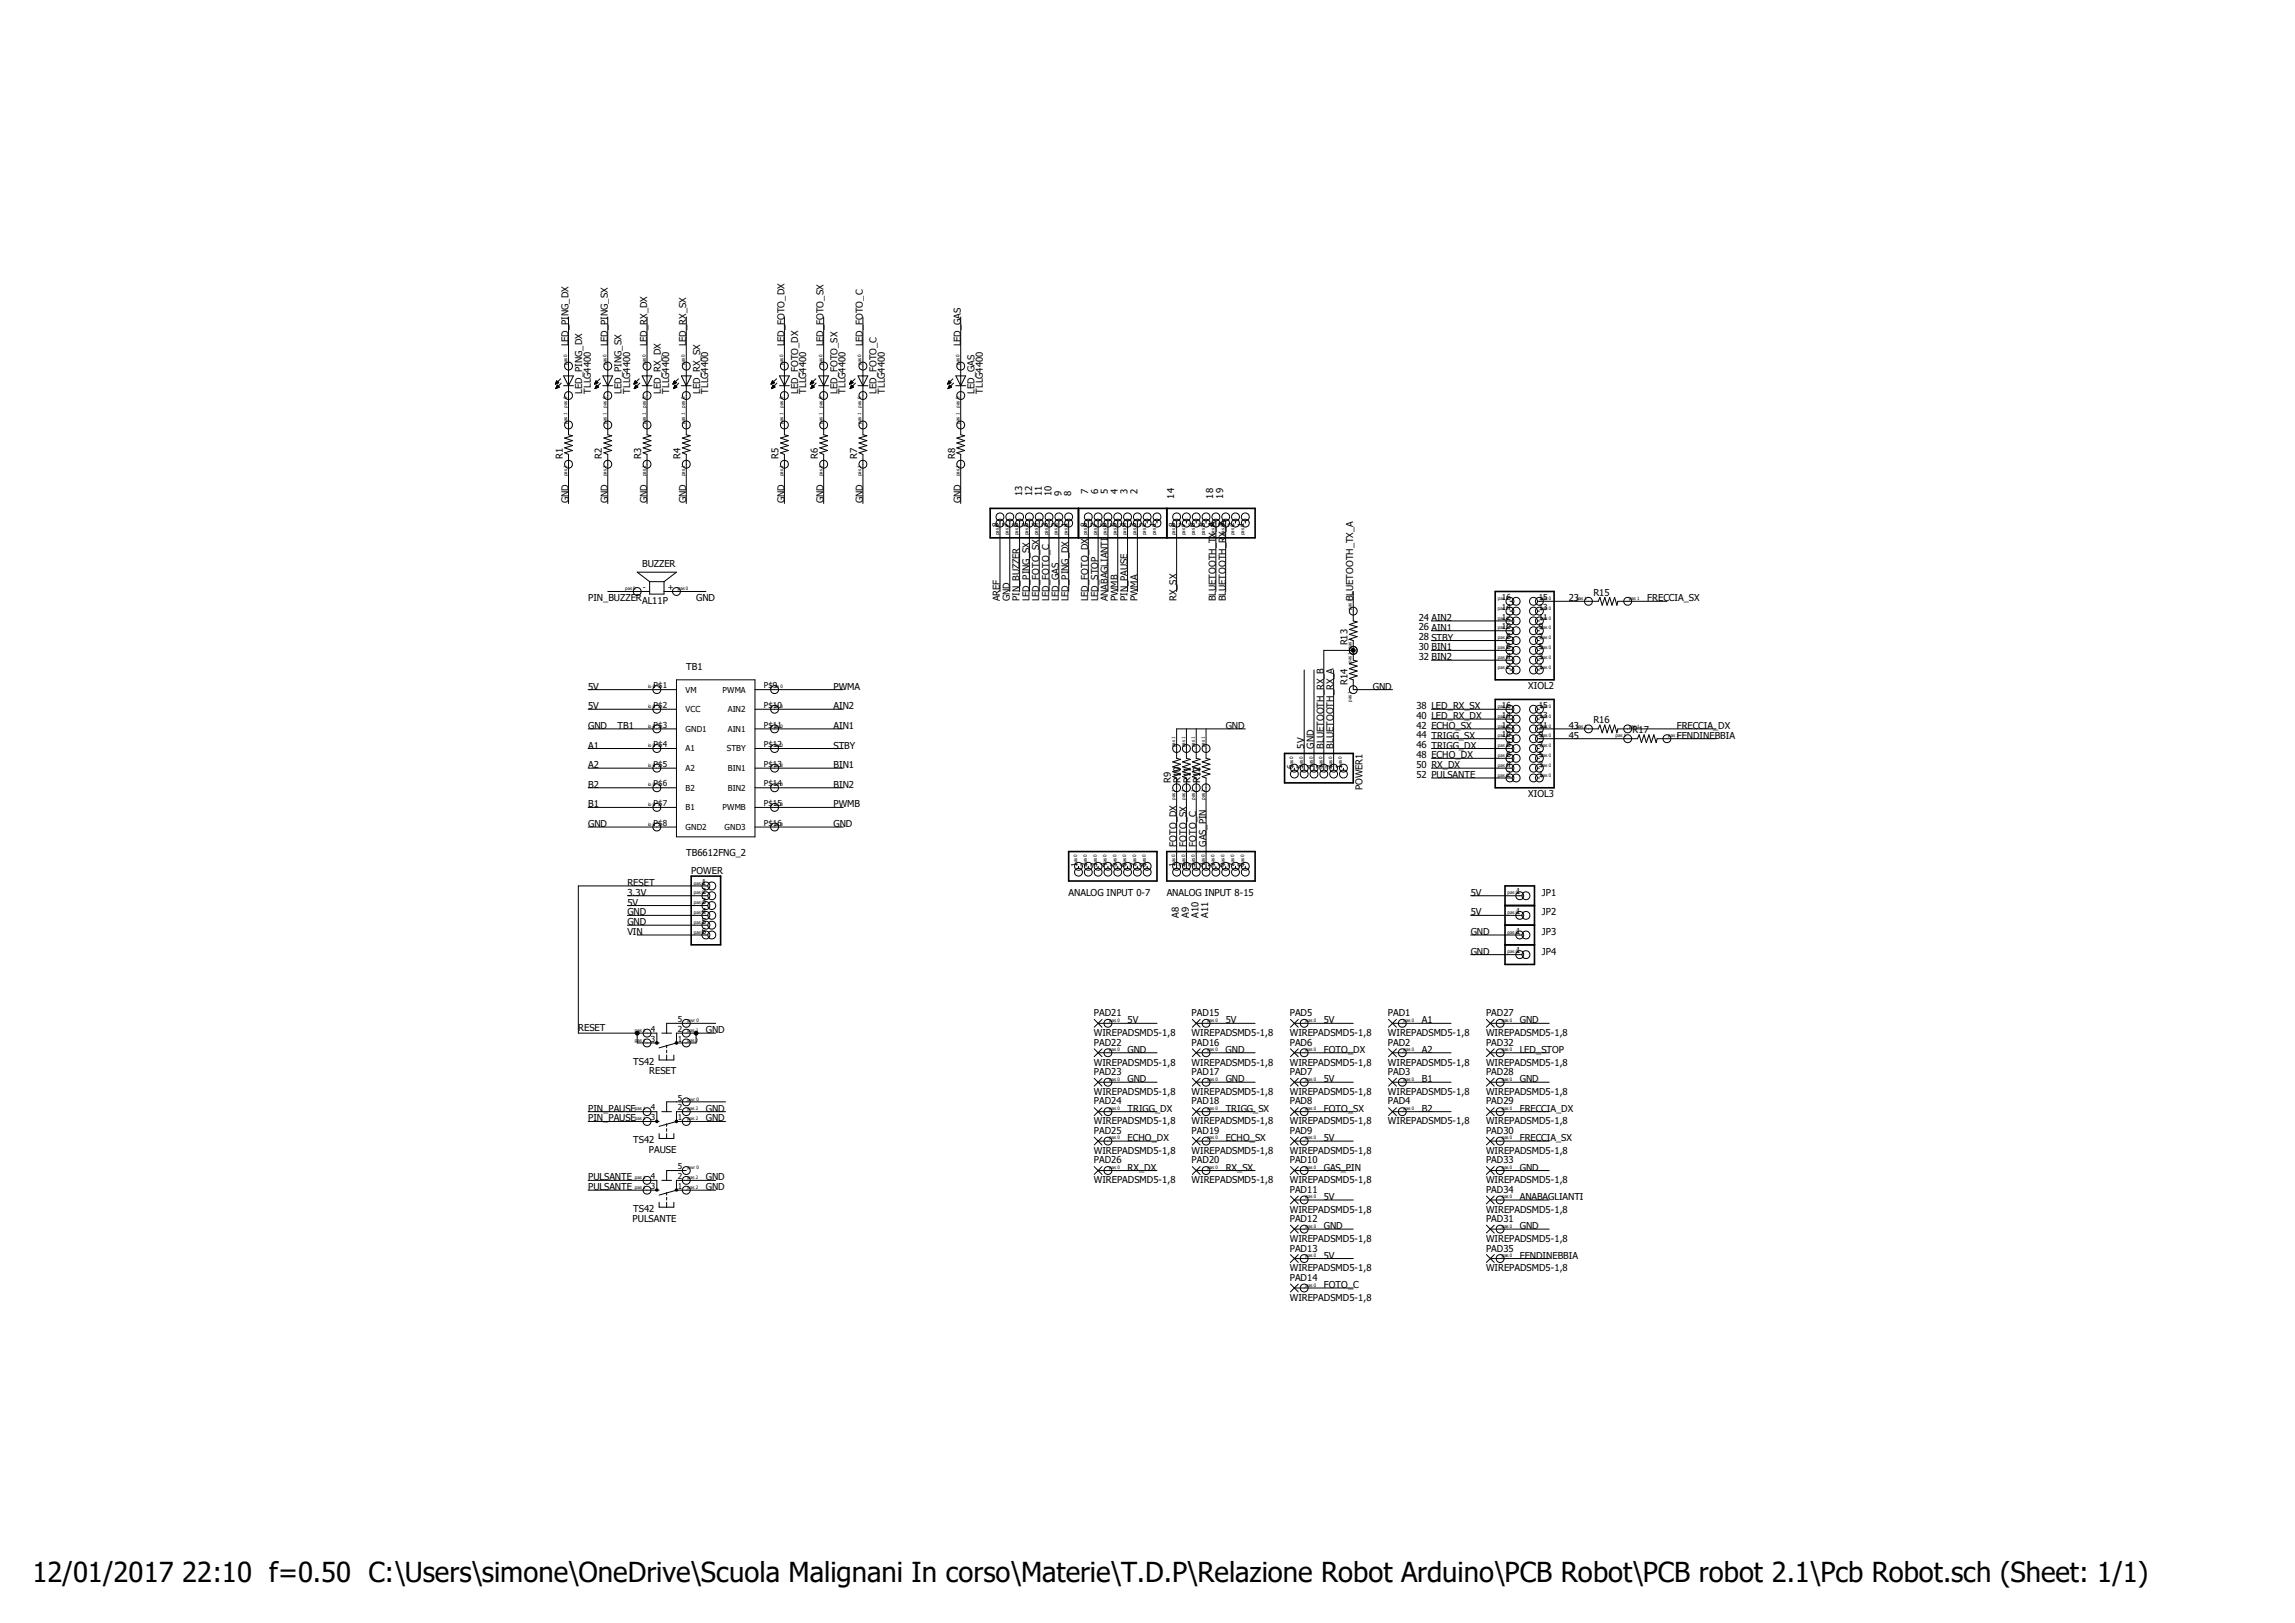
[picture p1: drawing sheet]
<svg xmlns="http://www.w3.org/2000/svg" width="297mm" height="210mm" viewBox="0 0 297 210" stroke-linecap="round" stroke-linejoin="round" font-family="sans-serif">
<defs><g id="words">
<text font-size="3.6" x="4.2" y="204.7">12/01/2017 22:10 f=0.50 C:\Users\simone\OneDrive\Scuola Malignani In corso\Materie\T.D.P\Relazione Robot Arduino\PCB Robot\PCB robot 2.1\Pcb Robot.sch (Sheet: 1/1)</text>
<g font-size="1.2">
<text x="73.6" y="44.8" transform="rotate(-90 73.6 44.8)">LED_PING_DX</text>
<text x="78.7" y="44.8" transform="rotate(-90 78.7 44.8)">LED_PING_SX</text>
<text x="83.7" y="44.8" transform="rotate(-90 83.7 44.8)">LED_RX_DX</text>
<text x="88.8" y="44.8" transform="rotate(-90 88.8 44.8)">LED_RX_SX</text>
<text x="101.5" y="44.8" transform="rotate(-90 101.5 44.8)">LED_FOTO_DX</text>
<text x="106.6" y="44.8" transform="rotate(-90 106.6 44.8)">LED_FOTO_SX</text>
<text x="111.7" y="44.8" transform="rotate(-90 111.7 44.8)">LED_FOTO_C</text>
<text x="124.3" y="44.8" transform="rotate(-90 124.3 44.8)">LED_GAS</text>
<text x="75.4" y="50.9" transform="rotate(-90 75.4 50.9)">LED_PING_DX</text>
<text x="76.5" y="50.9" transform="rotate(-90 76.5 50.9)">TLLG4400</text>
<text x="80.4" y="50.9" transform="rotate(-90 80.4 50.9)">LED_PING_SX</text>
<text x="81.5" y="50.9" transform="rotate(-90 81.5 50.9)">TLLG4400</text>
<text x="85.5" y="50.9" transform="rotate(-90 85.5 50.9)">LED_RX_DX</text>
<text x="86.6" y="50.9" transform="rotate(-90 86.6 50.9)">TLLG4400</text>
<text x="90.6" y="50.9" transform="rotate(-90 90.6 50.9)">LED_RX_SX</text>
<text x="91.7" y="50.9" transform="rotate(-90 91.7 50.9)">TLLG4400</text>
<text x="103.3" y="50.9" transform="rotate(-90 103.3 50.9)">LED_FOTO_DX</text>
<text x="104.4" y="50.9" transform="rotate(-90 104.4 50.9)">TLLG4400</text>
<text x="108.4" y="50.9" transform="rotate(-90 108.4 50.9)">LED_FOTO_SX</text>
<text x="109.4" y="50.9" transform="rotate(-90 109.4 50.9)">TLLG4400</text>
<text x="113.5" y="50.9" transform="rotate(-90 113.5 50.9)">LED_FOTO_C</text>
<text x="114.5" y="50.9" transform="rotate(-90 114.5 50.9)">TLLG4400</text>
<text x="126.1" y="50.9" transform="rotate(-90 126.1 50.9)">LED_GAS</text>
<text x="127.2" y="50.9" transform="rotate(-90 127.2 50.9)">TLLG4400</text>
<text x="72.9" y="59.4" transform="rotate(-90 72.9 59.4)">R1</text>
<text x="77.9" y="59.4" transform="rotate(-90 77.9 59.4)">R2</text>
<text x="83" y="59.4" transform="rotate(-90 83 59.4)">R3</text>
<text x="88.1" y="59.4" transform="rotate(-90 88.1 59.4)">R4</text>
<text x="100.8" y="59.4" transform="rotate(-90 100.8 59.4)">R5</text>
<text x="105.8" y="59.4" transform="rotate(-90 105.8 59.4)">R6</text>
<text x="110.9" y="59.4" transform="rotate(-90 110.9 59.4)">R7</text>
<text x="123.6" y="59.4" transform="rotate(-90 123.6 59.4)">R8</text>
<text x="73.6" y="65.2" transform="rotate(-90 73.6 65.2)">GND</text>
<text x="78.7" y="65.2" transform="rotate(-90 78.7 65.2)">GND</text>
<text x="83.7" y="65.2" transform="rotate(-90 83.7 65.2)">GND</text>
<text x="88.8" y="65.2" transform="rotate(-90 88.8 65.2)">GND</text>
<text x="101.5" y="65.2" transform="rotate(-90 101.5 65.2)">GND</text>
<text x="106.6" y="65.2" transform="rotate(-90 106.6 65.2)">GND</text>
<text x="111.7" y="65.2" transform="rotate(-90 111.7 65.2)">GND</text>
<text x="124.3" y="65.2" transform="rotate(-90 124.3 65.2)">GND</text>
<text x="132.3" y="64.2" transform="rotate(-90 132.3 64.2)">13</text>
<text x="133.6" y="64.2" transform="rotate(-90 133.6 64.2)">12</text>
<text x="134.8" y="64.2" transform="rotate(-90 134.8 64.2)">11</text>
<text x="136.1" y="64.2" transform="rotate(-90 136.1 64.2)">10</text>
<text x="137.4" y="64.2" transform="rotate(-90 137.4 64.2)">9</text>
<text x="138.6" y="64.2" transform="rotate(-90 138.6 64.2)">8</text>
<text x="140.8" y="63.9" transform="rotate(-90 140.8 63.9)">7</text>
<text x="142.1" y="63.9" transform="rotate(-90 142.1 63.9)">6</text>
<text x="143.4" y="63.9" transform="rotate(-90 143.4 63.9)">5</text>
<text x="144.7" y="63.9" transform="rotate(-90 144.7 63.9)">4</text>
<text x="145.9" y="63.9" transform="rotate(-90 145.9 63.9)">3</text>
<text x="147.2" y="63.9" transform="rotate(-90 147.2 63.9)">2</text>
<text x="152" y="64.5" transform="rotate(-90 152 64.5)">14</text>
<text x="157" y="64.5" transform="rotate(-90 157 64.5)">18</text>
<text x="158.3" y="64.5" transform="rotate(-90 158.3 64.5)">19</text>
<text x="76.1" y="77.8">PIN_BUZZER</text>
<text x="83.1" y="73.4">BUZZER</text>
<text x="90.1" y="77.8">GND</text>
<text x="129.4" y="77.8" transform="rotate(-90 129.4 77.8)">AREF</text>
<text x="130.7" y="77.8" transform="rotate(-90 130.7 77.8)">GND</text>
<text x="132" y="77.8" transform="rotate(-90 132 77.8)">PIN_BUZZER</text>
<text x="133.2" y="77.8" transform="rotate(-90 133.2 77.8)">LED_PING_SX</text>
<text x="134.5" y="77.8" transform="rotate(-90 134.5 77.8)">LED_FOTO_SX</text>
<text x="135.8" y="77.8" transform="rotate(-90 135.8 77.8)">LED_FOTO_C</text>
<text x="137" y="77.8" transform="rotate(-90 137 77.8)">LED_GAS</text>
<text x="138.3" y="77.8" transform="rotate(-90 138.3 77.8)">LED_PING_DX</text>
<text x="140.8" y="77.8" transform="rotate(-90 140.8 77.8)">LED_FOTO_DX</text>
<text x="142.1" y="77.8" transform="rotate(-90 142.1 77.8)">LED_STOP</text>
<text x="143.4" y="77.8" transform="rotate(-90 143.4 77.8)">ANABAGLIANTI</text>
<text x="144.7" y="77.8" transform="rotate(-90 144.7 77.8)">PWMB</text>
<text x="145.9" y="77.8" transform="rotate(-90 145.9 77.8)">PIN_PAUSE</text>
<text x="147.2" y="77.8" transform="rotate(-90 147.2 77.8)">PWMA</text>
<text x="152.3" y="77.8" transform="rotate(-90 152.3 77.8)">RX_SX</text>
<text x="157.4" y="77.8" transform="rotate(-90 157.4 77.8)">BLUETOOTH_TX_A</text>
<text x="158.6" y="77.8" transform="rotate(-90 158.6 77.8)">BLUETOOTH_RX_A</text>
<text x="175.1" y="77.8" transform="rotate(-90 175.1 77.8)">BLUETOOTH_TX_A</text>
<text x="203" y="77.8">23</text>
<text x="206.2" y="77.1">R15</text>
<text x="213.2" y="77.8">FRECCIA_SX</text>
<text x="83.1" y="78.1">AL11P</text>
<text x="174.4" y="83.5" transform="rotate(-90 174.4 83.5)">R13</text>
<text x="183.6" y="80.3">24 AIN2</text>
<text x="183.6" y="81.6">26 AIN1</text>
<text x="183.6" y="82.8">28 STBY</text>
<text x="76.1" y="89.2">5V</text>
<text x="88.8" y="86.7">TB1</text>
<text x="107.9" y="89.2">PWMA</text>
<text x="174.4" y="88.6" transform="rotate(-90 174.4 88.6)">R14</text>
<text x="177.7" y="89.2">GND</text>
<text x="183.6" y="84.1">30 BIN1</text>
<text x="183.6" y="85.4">32 BIN2</text>
<text x="197.8" y="89.2">XIOL2</text>
<text x="76.1" y="94.3">GND</text>
<text x="76.1" y="91.8">5V</text>
<text x="79.9" y="94.3">TB1</text>
<text x="107.9" y="91.8">AIN2</text>
<text x="107.9" y="94.3">AIN1</text>
<text x="158.6" y="94.3">GND</text>
<text x="183.3" y="95.5">44 TRIGG_SX</text>
<text x="183.3" y="94.3">42 ECHO_SX</text>
<text x="183.3" y="93">40 LED_RX_DX</text>
<text x="183.3" y="91.7">38 LED_RX_SX</text>
<text x="203" y="94.3">43</text>
<text x="203" y="95.6">45</text>
<text x="206.2" y="93.6">R16</text>
<text x="211.3" y="94.9">R17</text>
<text x="217" y="94.3">FRECCIA_DX</text>
<text x="217" y="95.6">FENDINEBBIA</text>
<text x="76.1" y="96.9">A1</text>
<text x="76.1" y="99.4">A2</text>
<text x="76.1" y="101.9">B2</text>
<text x="107.9" y="96.9">STBY</text>
<text x="107.9" y="99.4">BIN1</text>
<text x="107.9" y="101.9">BIN2</text>
<text x="151.5" y="101.3" transform="rotate(-90 151.5 101.3)">R9</text>
<text x="152.8" y="101.3" transform="rotate(-90 152.8 101.3)">R10</text>
<text x="154" y="101.3" transform="rotate(-90 154 101.3)">R11</text>
<text x="155.3" y="101.3" transform="rotate(-90 155.3 101.3)">R12</text>
<text x="168.8" y="96.9" transform="rotate(-90 168.8 96.9)">5V</text>
<text x="170.1" y="96.9" transform="rotate(-90 170.1 96.9)">GND</text>
<text x="171.3" y="96.9" transform="rotate(-90 171.3 96.9)">BLUETOOTH_RX_B</text>
<text x="172.6" y="96.9" transform="rotate(-90 172.6 96.9)">BLUETOOTH_RX_A</text>
<text x="183.3" y="100.6">52 PULSANTE</text>
<text x="183.3" y="99.4">50 RX_DX</text>
<text x="183.3" y="98.1">48 ECHO_DX</text>
<text x="183.3" y="96.8">46 TRIGG_DX</text>
<text x="76.1" y="107">GND</text>
<text x="76.1" y="104.5">B1</text>
<text x="107.9" y="107">GND</text>
<text x="107.9" y="104.5">PWMB</text>
<text x="176.3" y="102.3" transform="rotate(-90 176.3 102.3)">POWER1</text>
<text x="197.8" y="103.2">XIOL3</text>
<text x="88.8" y="110.8">TB6612FNG_2</text>
<text x="89.5" y="113.1">POWER</text>
<text x="152.3" y="109.6" transform="rotate(-90 152.3 109.6)">FOTO_DX</text>
<text x="153.5" y="109.6" transform="rotate(-90 153.5 109.6)">FOTO_SX</text>
<text x="154.8" y="109.6" transform="rotate(-90 154.8 109.6)">FOTO_C</text>
<text x="156.1" y="109.6" transform="rotate(-90 156.1 109.6)">GAS_PIN</text>
<text x="81.2" y="118.4">GND</text>
<text x="81.2" y="119.7">GND</text>
<text x="81.2" y="114.6">RESET</text>
<text x="81.2" y="117.2">5V</text>
<text x="81.2" y="115.9">3.3V</text>
<text x="138.3" y="115.9">ANALOG INPUT 0-7</text>
<text x="151" y="115.9">ANALOG INPUT 8-15</text>
<text x="152.6" y="118.7" transform="rotate(-90 152.6 118.7)">A8</text>
<text x="153.8" y="118.7" transform="rotate(-90 153.8 118.7)">A9</text>
<text x="155.1" y="118.7" transform="rotate(-90 155.1 118.7)">A10</text>
<text x="156.4" y="118.7" transform="rotate(-90 156.4 118.7)">A11</text>
<text x="190.3" y="115.9">5V</text>
<text x="190.3" y="118.4">5V</text>
<text x="199.6" y="115.9">JP1</text>
<text x="199.6" y="118.4">JP2</text>
<text x="81.2" y="121">VIN</text>
<text x="190.3" y="121">GND</text>
<text x="190.3" y="123.5">GND</text>
<text x="199.6" y="121">JP3</text>
<text x="199.6" y="123.5">JP4</text>
<text x="141.6" y="131.5">PAD21</text>
<text x="154.2" y="131.5">PAD15</text>
<text x="166.9" y="131.5">PAD5</text>
<text x="179.6" y="131.5">PAD1</text>
<text x="192.3" y="131.5">PAD27</text>
<text x="74.8" y="133.3">RESET</text>
<text x="82" y="137.8">TS42</text>
<text x="91.4" y="133.7">GND</text>
<text x="141.6" y="134.1">WIREPADSMD5-1,8</text>
<text x="141.6" y="137.9">WIREPADSMD5-1,8</text>
<text x="141.6" y="135.3">PAD22</text>
<text x="145.9" y="136.2">GND</text>
<text x="145.9" y="132.4">5V</text>
<text x="154.2" y="134.1">WIREPADSMD5-1,8</text>
<text x="154.2" y="137.9">WIREPADSMD5-1,8</text>
<text x="154.2" y="135.3">PAD16</text>
<text x="158.6" y="136.2">GND</text>
<text x="158.6" y="132.4">5V</text>
<text x="166.9" y="134.1">WIREPADSMD5-1,8</text>
<text x="166.9" y="137.9">WIREPADSMD5-1,8</text>
<text x="166.9" y="135.3">PAD6</text>
<text x="171.3" y="132.4">5V</text>
<text x="171.3" y="136.2">FOTO_DX</text>
<text x="179.6" y="134.1">WIREPADSMD5-1,8</text>
<text x="179.6" y="137.9">WIREPADSMD5-1,8</text>
<text x="179.6" y="135.3">PAD2</text>
<text x="184" y="132.4">A1</text>
<text x="184" y="136.2">A2</text>
<text x="192.3" y="134.1">WIREPADSMD5-1,8</text>
<text x="192.3" y="137.9">WIREPADSMD5-1,8</text>
<text x="192.3" y="135.3">PAD32</text>
<text x="196.7" y="132.4">GND</text>
<text x="196.7" y="136.2">LED_STOP</text>
<text x="76.1" y="143.8">PIN_PAUSE</text>
<text x="84" y="139">RESET</text>
<text x="91.4" y="143.8">GND</text>
<text x="141.6" y="141.7">WIREPADSMD5-1,8</text>
<text x="141.6" y="139.1">PAD23</text>
<text x="141.6" y="142.9">PAD24</text>
<text x="145.9" y="140">GND</text>
<text x="145.9" y="143.8">TRIGG_DX</text>
<text x="154.2" y="141.7">WIREPADSMD5-1,8</text>
<text x="154.2" y="139.1">PAD17</text>
<text x="154.2" y="142.9">PAD18</text>
<text x="158.6" y="140">GND</text>
<text x="158.6" y="143.8">TRIGG_SX</text>
<text x="166.9" y="141.7">WIREPADSMD5-1,8</text>
<text x="166.9" y="139.1">PAD7</text>
<text x="166.9" y="142.9">PAD8</text>
<text x="171.3" y="140">5V</text>
<text x="171.3" y="143.8">FOTO_SX</text>
<text x="179.6" y="141.7">WIREPADSMD5-1,8</text>
<text x="179.6" y="139.1">PAD3</text>
<text x="179.6" y="142.9">PAD4</text>
<text x="184" y="143.8">B2</text>
<text x="184" y="140">B1</text>
<text x="192.3" y="141.7">WIREPADSMD5-1,8</text>
<text x="192.3" y="139.1">PAD28</text>
<text x="192.3" y="142.9">PAD29</text>
<text x="196.7" y="140">GND</text>
<text x="196.7" y="143.8">FRECCIA_DX</text>
<text x="76.1" y="145.1">PIN_PAUSE</text>
<text x="82" y="147.9">TS42</text>
<text x="84" y="149.2">PAUSE</text>
<text x="91.4" y="145.1">GND</text>
<text x="141.6" y="145.5">WIREPADSMD5-1,8</text>
<text x="141.6" y="149.3">WIREPADSMD5-1,8</text>
<text x="141.6" y="146.7">PAD25</text>
<text x="145.9" y="147.7">ECHO_DX</text>
<text x="154.2" y="145.5">WIREPADSMD5-1,8</text>
<text x="154.2" y="149.3">WIREPADSMD5-1,8</text>
<text x="154.2" y="146.7">PAD19</text>
<text x="158.6" y="147.7">ECHO_SX</text>
<text x="166.9" y="145.5">WIREPADSMD5-1,8</text>
<text x="166.9" y="149.3">WIREPADSMD5-1,8</text>
<text x="166.9" y="146.7">PAD9</text>
<text x="171.3" y="147.7">5V</text>
<text x="179.6" y="145.5">WIREPADSMD5-1,8</text>
<text x="192.3" y="145.5">WIREPADSMD5-1,8</text>
<text x="192.3" y="149.3">WIREPADSMD5-1,8</text>
<text x="192.3" y="146.7">PAD30</text>
<text x="196.7" y="147.7">FRECCIA_SX</text>
<text x="76.1" y="152.7">PULSANTE</text>
<text x="76.1" y="154">PULSANTE</text>
<text x="91.4" y="152.7">GND</text>
<text x="91.4" y="154">GND</text>
<text x="141.6" y="153.1">WIREPADSMD5-1,8</text>
<text x="141.6" y="150.5">PAD26</text>
<text x="145.9" y="151.5">RX_DX</text>
<text x="154.2" y="153.1">WIREPADSMD5-1,8</text>
<text x="154.2" y="150.5">PAD20</text>
<text x="158.6" y="151.5">RX_SX</text>
<text x="166.9" y="153.1">WIREPADSMD5-1,8</text>
<text x="166.9" y="150.5">PAD10</text>
<text x="166.9" y="154.3">PAD11</text>
<text x="171.3" y="155.3">5V</text>
<text x="171.3" y="151.5">GAS_PIN</text>
<text x="192.3" y="153.1">WIREPADSMD5-1,8</text>
<text x="192.3" y="150.5">PAD33</text>
<text x="192.3" y="154.3">PAD34</text>
<text x="196.7" y="151.5">GND</text>
<text x="196.7" y="155.3">ANABAGLIANTI</text>
<text x="81.9" y="158.1">PULSANTE</text>
<text x="82" y="156.8">TS42</text>
<text x="166.9" y="156.9">WIREPADSMD5-1,8</text>
<text x="166.9" y="160.7">WIREPADSMD5-1,8</text>
<text x="166.9" y="158.2">PAD12</text>
<text x="166.9" y="162">PAD13</text>
<text x="171.3" y="159.1">GND</text>
<text x="192.3" y="156.9">WIREPADSMD5-1,8</text>
<text x="192.3" y="160.7">WIREPADSMD5-1,8</text>
<text x="192.3" y="158.2">PAD31</text>
<text x="192.3" y="162">PAD35</text>
<text x="196.7" y="159.1">GND</text>
<text x="166.9" y="164.5">WIREPADSMD5-1,8</text>
<text x="166.9" y="165.8">PAD14</text>
<text x="171.3" y="162.9">5V</text>
<text x="171.3" y="166.7">FOTO_C</text>
<text x="192.3" y="164.5">WIREPADSMD5-1,8</text>
<text x="196.7" y="162.9">FENDINEBBIA</text>
<text x="166.9" y="168.3">WIREPADSMD5-1,8</text>
</g>
<g font-size="1.1">
<text x="129.2" y="68.2" transform="rotate(-90 129.2 68.2)">8</text>
<text x="130.5" y="68.2" transform="rotate(-90 130.5 68.2)">7</text>
<text x="131.8" y="68.2" transform="rotate(-90 131.8 68.2)">6</text>
<text x="133.1" y="68.2" transform="rotate(-90 133.1 68.2)">5</text>
<text x="134.3" y="68.2" transform="rotate(-90 134.3 68.2)">4</text>
<text x="135.6" y="68.2" transform="rotate(-90 135.6 68.2)">3</text>
<text x="136.9" y="68.2" transform="rotate(-90 136.9 68.2)">2</text>
<text x="138.1" y="68.2" transform="rotate(-90 138.1 68.2)">1</text>
<text x="140.7" y="68.2" transform="rotate(-90 140.7 68.2)">8</text>
<text x="141.9" y="68.2" transform="rotate(-90 141.9 68.2)">7</text>
<text x="143.2" y="68.2" transform="rotate(-90 143.2 68.2)">6</text>
<text x="144.5" y="68.2" transform="rotate(-90 144.5 68.2)">5</text>
<text x="145.8" y="68.2" transform="rotate(-90 145.8 68.2)">4</text>
<text x="147" y="68.2" transform="rotate(-90 147 68.2)">3</text>
<text x="148.3" y="68.2" transform="rotate(-90 148.3 68.2)">2</text>
<text x="149.6" y="68.2" transform="rotate(-90 149.6 68.2)">1</text>
<text x="152.1" y="68.2" transform="rotate(-90 152.1 68.2)">8</text>
<text x="153.4" y="68.2" transform="rotate(-90 153.4 68.2)">7</text>
<text x="154.6" y="68.2" transform="rotate(-90 154.6 68.2)">6</text>
<text x="155.9" y="68.2" transform="rotate(-90 155.9 68.2)">5</text>
<text x="157.2" y="68.2" transform="rotate(-90 157.2 68.2)">4</text>
<text x="158.5" y="68.2" transform="rotate(-90 158.5 68.2)">3</text>
<text x="159.7" y="68.2" transform="rotate(-90 159.7 68.2)">2</text>
<text x="161" y="68.2" transform="rotate(-90 161 68.2)">1</text>
<text x="83.2" y="76.4">-</text>
<text x="86.4" y="76.4">+</text>
<text x="194.4" y="77.6">16</text>
<text x="199.1" y="77.6">15</text>
<text x="194.4" y="81.4">10</text>
<text x="194.4" y="80.2">12</text>
<text x="194.4" y="78.9">14</text>
<text x="194.9" y="84">6</text>
<text x="194.9" y="82.7">8</text>
<text x="199.1" y="84">5</text>
<text x="199.1" y="82.7">7</text>
<text x="199.1" y="81.4">9</text>
<text x="199.1" y="80.2">11</text>
<text x="199.1" y="78.9">13</text>
<text x="84.6" y="89.1">P$1</text>
<text x="88.7" y="89.6">VM</text>
<text x="93.5" y="89.6">PWMA</text>
<text x="98.8" y="89.1">P$9</text>
<text x="194.9" y="86.5">2</text>
<text x="194.9" y="85.3">4</text>
<text x="199.1" y="86.5">1</text>
<text x="199.1" y="85.3">3</text>
<text x="84.6" y="94.1">P$3</text>
<text x="84.6" y="91.6">P$2</text>
<text x="88.7" y="94.7">GND1</text>
<text x="88.7" y="92.2">VCC</text>
<text x="94.2" y="94.7">AIN1</text>
<text x="94.2" y="92.2">AIN2</text>
<text x="98.8" y="94.1">P$11</text>
<text x="98.8" y="91.6">P$10</text>
<text x="194.4" y="95.4">10</text>
<text x="194.4" y="94.1">12</text>
<text x="194.4" y="92.9">14</text>
<text x="194.4" y="91.6">16</text>
<text x="199.1" y="95.4">9</text>
<text x="199.1" y="94.1">11</text>
<text x="199.1" y="92.9">13</text>
<text x="199.1" y="91.6">15</text>
<text x="84.6" y="96.7">P$4</text>
<text x="84.6" y="99.2">P$5</text>
<text x="84.6" y="101.8">P$6</text>
<text x="88.7" y="97.2">A1</text>
<text x="88.7" y="99.8">A2</text>
<text x="94.1" y="97.2">STBY</text>
<text x="94.2" y="99.8">BIN1</text>
<text x="98.8" y="96.7">P$12</text>
<text x="98.8" y="99.2">P$13</text>
<text x="98.8" y="101.8">P$14</text>
<text x="167.3" y="99.5" transform="rotate(-90 167.3 99.5)">6</text>
<text x="168.6" y="99.5" transform="rotate(-90 168.6 99.5)">5</text>
<text x="169.9" y="99.5" transform="rotate(-90 169.9 99.5)">4</text>
<text x="171.2" y="99.5" transform="rotate(-90 171.2 99.5)">3</text>
<text x="172.4" y="99.5" transform="rotate(-90 172.4 99.5)">2</text>
<text x="173.7" y="99.5" transform="rotate(-90 173.7 99.5)">1</text>
<text x="194.9" y="100.5">2</text>
<text x="194.9" y="99.2">4</text>
<text x="194.9" y="98">6</text>
<text x="194.9" y="96.7">8</text>
<text x="199.1" y="100.5">1</text>
<text x="199.1" y="99.2">3</text>
<text x="199.1" y="98">5</text>
<text x="199.1" y="96.7">7</text>
<text x="84.6" y="104.3">P$7</text>
<text x="84.6" y="106.8">P$8</text>
<text x="88.7" y="102.3">B2</text>
<text x="88.7" y="104.9">B1</text>
<text x="88.7" y="107.4">GND2</text>
<text x="93.5" y="104.9">PWMB</text>
<text x="93.8" y="107.4">GND3</text>
<text x="94.2" y="102.3">BIN2</text>
<text x="98.8" y="104.3">P$15</text>
<text x="98.8" y="106.8">P$16</text>
<text x="139.4" y="112.2" transform="rotate(-90 139.4 112.2)">1</text>
<text x="140.7" y="112.2" transform="rotate(-90 140.7 112.2)">2</text>
<text x="141.9" y="112.2" transform="rotate(-90 141.9 112.2)">3</text>
<text x="143.2" y="112.2" transform="rotate(-90 143.2 112.2)">4</text>
<text x="144.5" y="112.2" transform="rotate(-90 144.5 112.2)">5</text>
<text x="145.8" y="112.2" transform="rotate(-90 145.8 112.2)">6</text>
<text x="147" y="112.2" transform="rotate(-90 147 112.2)">7</text>
<text x="148.3" y="112.2" transform="rotate(-90 148.3 112.2)">8</text>
<text x="152.1" y="112.2" transform="rotate(-90 152.1 112.2)">1</text>
<text x="153.4" y="112.2" transform="rotate(-90 153.4 112.2)">2</text>
<text x="154.6" y="112.2" transform="rotate(-90 154.6 112.2)">3</text>
<text x="155.9" y="112.2" transform="rotate(-90 155.9 112.2)">4</text>
<text x="157.2" y="112.2" transform="rotate(-90 157.2 112.2)">5</text>
<text x="158.5" y="112.2" transform="rotate(-90 158.5 112.2)">6</text>
<text x="159.7" y="112.2" transform="rotate(-90 159.7 112.2)">7</text>
<text x="161" y="112.2" transform="rotate(-90 161 112.2)">8</text>
<text x="90.8" y="114.5">1</text>
<text x="90.8" y="115.7">2</text>
<text x="90.8" y="117">3</text>
<text x="90.8" y="118.3">4</text>
<text x="90.8" y="119.5">5</text>
<text x="196.2" y="115.7">1</text>
<text x="196.2" y="118.3">1</text>
<text x="90.8" y="120.8">6</text>
<text x="196.2" y="120.8">1</text>
<text x="196.2" y="123.4">1</text>
<text x="84.2" y="134.8">3</text>
<text x="84.2" y="133.5">4</text>
<text x="87.7" y="134.8">1</text>
<text x="87.7" y="133.5">2</text>
<text x="87.7" y="132.2">5</text>
<text x="84.2" y="143.6">4</text>
<text x="87.7" y="143.6">2</text>
<text x="87.7" y="142.4">5</text>
<text x="84.2" y="144.9">3</text>
<text x="87.7" y="144.9">1</text>
<text x="84.2" y="153.8">3</text>
<text x="84.2" y="152.5">4</text>
<text x="87.7" y="153.8">1</text>
<text x="87.7" y="152.5">2</text>
<text x="87.7" y="151.3">5</text>
</g>
<g font-size=".6">
<text x="73.4" y="47.2" transform="rotate(-90 73.4 47.2)">pas 0</text>
<text x="78.5" y="47.2" transform="rotate(-90 78.5 47.2)">pas 0</text>
<text x="83.6" y="47.2" transform="rotate(-90 83.6 47.2)">pas 0</text>
<text x="88.6" y="47.2" transform="rotate(-90 88.6 47.2)">pas 0</text>
<text x="101.3" y="47.2" transform="rotate(-90 101.3 47.2)">pas 0</text>
<text x="106.4" y="47.2" transform="rotate(-90 106.4 47.2)">pas 0</text>
<text x="111.5" y="47.2" transform="rotate(-90 111.5 47.2)">pas 0</text>
<text x="124.2" y="47.2" transform="rotate(-90 124.2 47.2)">pas 0</text>
<text x="73.4" y="52.7" transform="rotate(-90 73.4 52.7)">pas 0</text>
<text x="78.5" y="52.7" transform="rotate(-90 78.5 52.7)">pas 0</text>
<text x="83.6" y="52.7" transform="rotate(-90 83.6 52.7)">pas 0</text>
<text x="88.6" y="52.7" transform="rotate(-90 88.6 52.7)">pas 0</text>
<text x="101.3" y="52.7" transform="rotate(-90 101.3 52.7)">pas 0</text>
<text x="106.4" y="52.7" transform="rotate(-90 106.4 52.7)">pas 0</text>
<text x="111.5" y="52.7" transform="rotate(-90 111.5 52.7)">pas 0</text>
<text x="124.2" y="52.7" transform="rotate(-90 124.2 52.7)">pas 0</text>
<text x="73.4" y="54.8" transform="rotate(-90 73.4 54.8)">pas 1</text>
<text x="78.5" y="54.8" transform="rotate(-90 78.5 54.8)">pas 1</text>
<text x="83.6" y="54.8" transform="rotate(-90 83.6 54.8)">pas 1</text>
<text x="88.6" y="54.8" transform="rotate(-90 88.6 54.8)">pas 1</text>
<text x="101.3" y="54.8" transform="rotate(-90 101.3 54.8)">pas 1</text>
<text x="106.4" y="54.8" transform="rotate(-90 106.4 54.8)">pas 1</text>
<text x="111.5" y="54.8" transform="rotate(-90 111.5 54.8)">pas 1</text>
<text x="124.2" y="54.8" transform="rotate(-90 124.2 54.8)">pas 1</text>
<text x="73.4" y="61.6" transform="rotate(-90 73.4 61.6)">pas 1</text>
<text x="78.5" y="61.6" transform="rotate(-90 78.5 61.6)">pas 1</text>
<text x="83.6" y="61.6" transform="rotate(-90 83.6 61.6)">pas 1</text>
<text x="88.6" y="61.6" transform="rotate(-90 88.6 61.6)">pas 1</text>
<text x="101.3" y="61.6" transform="rotate(-90 101.3 61.6)">pas 1</text>
<text x="106.4" y="61.6" transform="rotate(-90 106.4 61.6)">pas 1</text>
<text x="111.5" y="61.6" transform="rotate(-90 111.5 61.6)">pas 1</text>
<text x="124.2" y="61.6" transform="rotate(-90 124.2 61.6)">pas 1</text>
<text x="129.2" y="69.3" transform="rotate(-90 129.2 69.3)">pas 0</text>
<text x="130.5" y="69.3" transform="rotate(-90 130.5 69.3)">pas 0</text>
<text x="131.8" y="69.3" transform="rotate(-90 131.8 69.3)">pas 0</text>
<text x="133.1" y="69.3" transform="rotate(-90 133.1 69.3)">pas 0</text>
<text x="134.3" y="69.3" transform="rotate(-90 134.3 69.3)">pas 0</text>
<text x="135.6" y="69.3" transform="rotate(-90 135.6 69.3)">pas 0</text>
<text x="136.9" y="69.3" transform="rotate(-90 136.9 69.3)">pas 0</text>
<text x="138.1" y="69.3" transform="rotate(-90 138.1 69.3)">pas 0</text>
<text x="140.7" y="69.3" transform="rotate(-90 140.7 69.3)">pas 0</text>
<text x="141.9" y="69.3" transform="rotate(-90 141.9 69.3)">pas 0</text>
<text x="143.2" y="69.3" transform="rotate(-90 143.2 69.3)">pas 0</text>
<text x="144.5" y="69.3" transform="rotate(-90 144.5 69.3)">pas 0</text>
<text x="145.8" y="69.3" transform="rotate(-90 145.8 69.3)">pas 0</text>
<text x="147" y="69.3" transform="rotate(-90 147 69.3)">pas 0</text>
<text x="148.3" y="69.3" transform="rotate(-90 148.3 69.3)">pas 0</text>
<text x="149.6" y="69.3" transform="rotate(-90 149.6 69.3)">pas 0</text>
<text x="152.1" y="69.3" transform="rotate(-90 152.1 69.3)">pas 0</text>
<text x="153.4" y="69.3" transform="rotate(-90 153.4 69.3)">pas 0</text>
<text x="154.6" y="69.3" transform="rotate(-90 154.6 69.3)">pas 0</text>
<text x="155.9" y="69.3" transform="rotate(-90 155.9 69.3)">pas 0</text>
<text x="157.2" y="69.3" transform="rotate(-90 157.2 69.3)">pas 0</text>
<text x="158.5" y="69.3" transform="rotate(-90 158.5 69.3)">pas 0</text>
<text x="159.7" y="69.3" transform="rotate(-90 159.7 69.3)">pas 0</text>
<text x="161" y="69.3" transform="rotate(-90 161 69.3)">pas 0</text>
<text x="80.9" y="76.4">pas 0</text>
<text x="87.7" y="76.4">pas 0</text>
<text x="193.8" y="77.6">pas 0</text>
<text x="199.4" y="77.6">pas 0</text>
<text x="204" y="77.6">pas 1</text>
<text x="210.8" y="77.6">pas 1</text>
<text x="174.9" y="84" transform="rotate(-90 174.9 84)">pas 1</text>
<text x="174.9" y="78.9" transform="rotate(-90 174.9 78.9)">pas 1</text>
<text x="193.8" y="84">pas 0</text>
<text x="193.8" y="82.7">pas 0</text>
<text x="193.8" y="81.4">pas 0</text>
<text x="193.8" y="80.2">pas 0</text>
<text x="193.8" y="78.9">pas 0</text>
<text x="199.4" y="84">pas 0</text>
<text x="199.4" y="82.7">pas 0</text>
<text x="199.4" y="81.4">pas 0</text>
<text x="199.4" y="80.2">pas 0</text>
<text x="199.4" y="78.9">pas 0</text>
<text x="83.9" y="89.1">io 0</text>
<text x="100.4" y="89.1">io 0</text>
<text x="174.9" y="85.8" transform="rotate(-90 174.9 85.8)">pas 1</text>
<text x="193.8" y="86.5">pas 0</text>
<text x="193.8" y="85.3">pas 0</text>
<text x="199.4" y="86.5">pas 0</text>
<text x="199.4" y="85.3">pas 0</text>
<text x="83.9" y="94.1">io 0</text>
<text x="83.9" y="91.6">io 0</text>
<text x="100.4" y="94.1">io 0</text>
<text x="100.4" y="91.6">io 0</text>
<text x="174.9" y="90.8" transform="rotate(-90 174.9 90.8)">pas 1</text>
<text x="193.8" y="95.4">pas 0</text>
<text x="193.8" y="94.1">pas 0</text>
<text x="193.8" y="92.9">pas 0</text>
<text x="193.8" y="91.6">pas 0</text>
<text x="199.4" y="95.4">pas 0</text>
<text x="199.4" y="94.1">pas 0</text>
<text x="199.4" y="92.9">pas 0</text>
<text x="199.4" y="91.6">pas 0</text>
<text x="204" y="94.1">pas 1</text>
<text x="209.1" y="95.4">pas 1</text>
<text x="210.8" y="94.1">pas 1</text>
<text x="215.9" y="95.4">pas 1</text>
<text x="83.9" y="96.7">io 0</text>
<text x="83.9" y="99.2">io 0</text>
<text x="83.9" y="101.8">io 0</text>
<text x="100.4" y="96.7">io 0</text>
<text x="100.4" y="99.2">io 0</text>
<text x="100.4" y="101.8">io 0</text>
<text x="152.1" y="96.7" transform="rotate(-90 152.1 96.7)">pas 1</text>
<text x="153.4" y="96.7" transform="rotate(-90 153.4 96.7)">pas 1</text>
<text x="154.6" y="96.7" transform="rotate(-90 154.6 96.7)">pas 1</text>
<text x="155.9" y="96.7" transform="rotate(-90 155.9 96.7)">pas 1</text>
<text x="167.3" y="99.2" transform="rotate(-90 167.3 99.2)">pas 0</text>
<text x="168.6" y="99.2" transform="rotate(-90 168.6 99.2)">pas 0</text>
<text x="169.9" y="99.2" transform="rotate(-90 169.9 99.2)">pas 0</text>
<text x="171.2" y="99.2" transform="rotate(-90 171.2 99.2)">pas 0</text>
<text x="172.4" y="99.2" transform="rotate(-90 172.4 99.2)">pas 0</text>
<text x="173.7" y="99.2" transform="rotate(-90 173.7 99.2)">pas 0</text>
<text x="193.8" y="100.5">pas 0</text>
<text x="193.8" y="99.2">pas 0</text>
<text x="193.8" y="98">pas 0</text>
<text x="193.8" y="96.7">pas 0</text>
<text x="199.4" y="100.5">pas 0</text>
<text x="199.4" y="99.2">pas 0</text>
<text x="199.4" y="98">pas 0</text>
<text x="199.4" y="96.7">pas 0</text>
<text x="83.9" y="104.3">io 0</text>
<text x="83.9" y="106.8">io 0</text>
<text x="100.4" y="104.3">io 0</text>
<text x="100.4" y="106.8">io 0</text>
<text x="152.1" y="103.5" transform="rotate(-90 152.1 103.5)">pas 1</text>
<text x="153.4" y="103.5" transform="rotate(-90 153.4 103.5)">pas 1</text>
<text x="154.6" y="103.5" transform="rotate(-90 154.6 103.5)">pas 1</text>
<text x="155.9" y="103.5" transform="rotate(-90 155.9 103.5)">pas 1</text>
<text x="139.4" y="111.9" transform="rotate(-90 139.4 111.9)">pas 0</text>
<text x="140.7" y="111.9" transform="rotate(-90 140.7 111.9)">pas 0</text>
<text x="141.9" y="111.9" transform="rotate(-90 141.9 111.9)">pas 0</text>
<text x="143.2" y="111.9" transform="rotate(-90 143.2 111.9)">pas 0</text>
<text x="144.5" y="111.9" transform="rotate(-90 144.5 111.9)">pas 0</text>
<text x="145.8" y="111.9" transform="rotate(-90 145.8 111.9)">pas 0</text>
<text x="147" y="111.9" transform="rotate(-90 147 111.9)">pas 0</text>
<text x="148.3" y="111.9" transform="rotate(-90 148.3 111.9)">pas 0</text>
<text x="152.1" y="111.9" transform="rotate(-90 152.1 111.9)">pas 0</text>
<text x="153.4" y="111.9" transform="rotate(-90 153.4 111.9)">pas 0</text>
<text x="154.6" y="111.9" transform="rotate(-90 154.6 111.9)">pas 0</text>
<text x="155.9" y="111.9" transform="rotate(-90 155.9 111.9)">pas 0</text>
<text x="157.2" y="111.9" transform="rotate(-90 157.2 111.9)">pas 0</text>
<text x="158.5" y="111.9" transform="rotate(-90 158.5 111.9)">pas 0</text>
<text x="159.7" y="111.9" transform="rotate(-90 159.7 111.9)">pas 0</text>
<text x="161" y="111.9" transform="rotate(-90 161 111.9)">pas 0</text>
<text x="89.8" y="114.5">pas 0</text>
<text x="89.8" y="115.7">pas 0</text>
<text x="89.8" y="117">pas 0</text>
<text x="89.8" y="118.3">pas 0</text>
<text x="89.8" y="119.5">pas 0</text>
<text x="195.1" y="115.7">pas 0</text>
<text x="195.1" y="118.3">pas 0</text>
<text x="89.8" y="120.8">pas 0</text>
<text x="195.1" y="120.8">pas 0</text>
<text x="195.1" y="123.4">pas 0</text>
<text x="82.2" y="134.8">pas 1</text>
<text x="82.2" y="133.5">pas 1</text>
<text x="89" y="134.8">pas 2</text>
<text x="89" y="133.5">pas 2</text>
<text x="89" y="132.2">pwr 0</text>
<text x="143.6" y="132.2">pas 0</text>
<text x="143.6" y="136.1">pas 0</text>
<text x="156.3" y="132.2">pas 0</text>
<text x="156.3" y="136.1">pas 0</text>
<text x="169" y="132.2">pas 0</text>
<text x="169" y="136.1">pas 0</text>
<text x="181.7" y="132.2">pas 0</text>
<text x="181.7" y="136.1">pas 0</text>
<text x="194.4" y="132.2">pas 0</text>
<text x="194.4" y="136.1">pas 0</text>
<text x="82.2" y="143.6">pas 1</text>
<text x="89" y="143.6">pas 2</text>
<text x="89" y="142.4">pwr 0</text>
<text x="143.6" y="139.9">pas 0</text>
<text x="143.6" y="143.6">pas 0</text>
<text x="156.3" y="139.9">pas 0</text>
<text x="156.3" y="143.6">pas 0</text>
<text x="169" y="139.9">pas 0</text>
<text x="169" y="143.6">pas 0</text>
<text x="181.7" y="139.9">pas 0</text>
<text x="181.7" y="143.6">pas 0</text>
<text x="194.4" y="139.9">pas 0</text>
<text x="194.4" y="143.6">pas 0</text>
<text x="82.2" y="144.9">pas 1</text>
<text x="89" y="144.9">pas 2</text>
<text x="143.6" y="147.4">pas 0</text>
<text x="156.3" y="147.4">pas 0</text>
<text x="169" y="147.4">pas 0</text>
<text x="194.4" y="147.4">pas 0</text>
<text x="82.2" y="153.8">pas 1</text>
<text x="82.2" y="152.5">pas 1</text>
<text x="89" y="153.8">pas 2</text>
<text x="89" y="152.5">pas 2</text>
<text x="89" y="151.3">pwr 0</text>
<text x="143.6" y="151.3">pas 0</text>
<text x="156.3" y="151.3">pas 0</text>
<text x="169" y="151.3">pas 0</text>
<text x="169" y="155.1">pas 0</text>
<text x="194.4" y="151.3">pas 0</text>
<text x="194.4" y="155.1">pas 0</text>
<text x="169" y="158.9">pas 0</text>
<text x="194.4" y="158.9">pas 0</text>
<text x="169" y="162.7">pas 0</text>
<text x="169" y="166.5">pas 0</text>
<text x="194.4" y="162.7">pas 0</text>
</g>
</g></defs>
<path d="M71.6 36.1l153.6 132.6M225.2 36.1l-153.6 132.6" fill="none" stroke="#fff" stroke-width=".13"/>
<g fill="none" stroke="#000" stroke-width=".13">
<path d="M71.9 49.7h.1M71.9 49.6h.2M71.9 49.6h.3M71.9 50.2h.1M72 49.5h.3M72 49.4h.3M72 50.2h.1M72 50.2h.3M72 49.4h.2M72 49.4h.1M72 50.1h.3M72.1 49.3l.2 .2-.4 .2z"/>
<path d="M72.1 49.3h.1M72.1 50h.2M72.1 49.9h.1M72.1 50h.1M72.1 49.8l.3 .3-.5 .2zM72.6 49l-.7 .7M72.6 49.6l-.7 .7M72.9 48.6h1.3l-.6 1.3zM72.9 49.9h1.3M73.6 41v15.3l.5 .1-1 .3 1 .3-1 .3 1 .4-1 .3 1 .3-1 .3 .5 .2v6.4M77 49.7h.1M77 49.6h.2"/>
<path d="M77 49.6h.3M77 49.5h.3M77 50.2h.1M77 49.5h.4M77 49.4h.3M77 50.2h.2M77 50.2h.3M77.1 49.4h.2M77.1 49.4h.1M77.1 50.1h.3M77.1 49.3h.1M77.1 50h.3"/>
<path d="M77.1 50h.2M77.1 49.3l.3 .2-.4 .2zM77.2 49.9h.1M77.2 49.8l.3 .3-.5 .2zM77.6 49l-.6 .7M77.7 49.6l-.7 .7M78 49.9h1.3M78 48.6h1.3l-.6 1.3zM78.7 41v15.3l.5 .1-1.1 .3 1.1 .3-1.1 .3 1.1 .4-1.1 .3 1.1 .3-1.1 .3 .6 .2v6.4M82 49.7h.1M82 49.7h.2M82.1 49.6h.2"/>
<path d="M82.1 49.5h.3M82.1 50.2h.1M82.1 49.4h.3M82.1 50.2h.2M82.1 50.2h.3M82.2 49.4h.2M82.2 49.4h.1M82.2 50.1h.3M82.2 49.3h.1M82.2 50h.3M82.2 50h.2M82.2 49.3l.3 .2-.5 .2z"/>
<path d="M82.3 49.9h.1M82.3 49.8l.2 .3-.4 .2zM82.7 49l-.7 .7M82.8 49.6l-.7 .7M83.1 49.9h1.3M83.1 48.6h1.3l-.7 1.3zM83.7 41v15.3l.5 .1-1 .3 1 .3-1 .3 1 .4-1 .3 1 .3-1 .3 .5 .2v6.4M87.1 49.7h.1M87.1 49.6h.2M87.2 49.6h.2M87.2 49.5h.3M87.2 50.2h.1"/>
<path d="M87.2 49.4h.3M87.2 50.2h.3M87.2 49.4h.2M87.2 50.1h.4M87.3 49.3h.1M87.3 50h.2M87.3 49.3l.2 .2-.4 .2zM87.3 49.9h.1M87.6 50.1l-.3-.3-.1 .5M87.6 50.1l-.4 .2M87.8 49l-.7 .7M87.8 49.6l-.6 .7"/>
<path d="M88.2 49.9h1.3M88.2 48.6h1.3l-.7 1.3zM88.8 41v15.3l.5 .1-1 .3 1 .3-1 .3 1 .4-1 .3 1 .3-1 .3 .5 .2v6.4M99.8 49.7h.1M99.8 49.6h.2M99.9 49.6h.2M99.9 49.5h.3M99.9 50.2h.1M99.9 49.4h.3M99.9 49.4h.2M99.9 50.2h.3M99.9 49.3h.1"/>
<path d="M99.9 50.1h.4M99.9 50h.3M100 49.9h.1M100 50h.2M100 49.3l.2 .2-.4 .2zM100.3 50.1l-.3-.3-.1 .5M100.3 50.1l-.4 .2M100.5 49l-.7 .7M100.5 49.6l-.6 .7M100.9 49.9h1.3M100.9 48.6h1.3l-.7 1.3zM101.5 41v15.3l.5 .1-1 .3 1 .3-1 .3 1 .4-1 .3 1 .3-1 .3 .5 .2v6.4"/>
<path d="M104.9 49.7h.1M104.9 49.6h.2M104.9 49.6h.3M104.9 49.5h.4M104.9 50.2h.1M104.9 50.2h.2M105 49.4h.2M105 50.2h.2M105 50.1h.3M105 49.4h.1M105 49.3h.1M105 50.1h.4"/>
<path d="M105 50h.3M105.1 49.9h.1M105.1 50h.2M105.1 50h.1M105.1 49.3l.2 .2-.4 .2zM105.4 50.1l-.3-.3-.2 .5M105.4 50.1l-.5 .2M105.6 49l-.7 .7M105.6 49.6l-.7 .7M106 49.9h1.2M106 48.6h1.2l-.6 1.3zM106.6 41v15.3l.5 .1-1 .3 1 .3-1 .3 1 .4-1 .3 1 .3-1 .3 .5 .2v6.4"/>
<path d="M109.9 49.7h.1M110 49.7h.1M110 49.6h.2M110 49.6h.3M110 49.5h.4M110 50.2h.1M110 50.2h.2M110.1 49.4h.2M110.1 50.2h.2M110.1 50.1h.3M110.1 49.4h.1M110.1 49.3h.1"/>
<path d="M110.1 50h.3M110.2 49.9h.1M110.2 50h.2M110.2 50h.1M110.2 49.3l.2 .2-.5 .2zM110.4 50.1l-.2-.3-.2 .5M110.4 50.1l-.4 .2M110.7 49l-.8 .7M110.7 49.6l-.7 .7M111 49.9h1.3M111 48.6h1.3l-.6 1.3zM111.7 41v15.3l.5 .1-1 .3 1 .3-1 .3 1 .4-1 .3 1 .3-1 .3 .5 .2v6.4"/>
<path d="M122.6 49.7h.1M122.7 49.7h.1M122.7 49.6h.2M122.7 49.6h.3M122.7 49.5h.4M122.7 49.4h.3M122.7 50.2h.1M122.7 50.2h.2M122.7 50.2h.3M122.8 49.4h.2M122.8 50.1h.3M122.8 49.4h.1"/>
<path d="M122.8 49.3h.1M122.8 50h.3M122.9 49.9h.1M122.9 50h.1M122.9 49.8l.2 .3-.4 .2zM123.1 49.5l-.3-.2-.2 .4M123.1 49.5l-.5 .2M123.3 49l-.7 .7M123.4 49.6l-.7 .7M123.7 49.9h1.3M123.7 48.6h1.3l-.7 1.3zM124.3 41v15.3l.5 .1-1 .3 1 .3-1 .3 1 .4-1 .3 1 .3-1 .3 .5 .2v6.4"/>
<path d="M78.7 76.5h5.4M84.1 75.3v1.6h1.8v-1.6M84.1 75.3h1.8M84.1 75.3l-1.6-1.3h5l-1.6 1.3M85.9 76.5h5.5M129.4 67.4v9.1M130.7 67.4v9.1M132 67.4v9.1M133.2 67.4v9.1M134.5 67.4v9.1M135.8 67.4v9.1M137 67.4v9.1"/>
<path d="M138.3 67.4v9.1M140.8 67.4v9.1M142.1 67.4v9.1M143.4 67.4v9.1M144.7 67.4v9.1M145.9 67.4v9.1M147.2 67.4v9.1M148.5 67.4v.3M149.7 67.4v.3M152.3 67.4v9.1M153.5 67.4v.3M154.8 67.4v.3"/>
<path d="M156.1 67.4v.3M157.4 67.4v9.1M158.6 67.4v9.1M159.9 67.4v.3M161.2 67.4v.3M175.1 76.5v3.8l.5 .2-1 .3 1 .3-1 .3 1 .3-1 .4 1 .3-1 .3 .5 .2v2.5l.5 .2-1 .3 1 .3-1 .3 1 .3-1 .4 1 .3-1 .3 .5 .2v1.2h5.1M195.4 79.1h.3M195.4 77.8h.3M199 79.1h.2M199 77.8h7.8l.3-.5 .2 1 .4-1 .3 1 .3-1 .3 1 .4-1 .3 1 .1-.5h6.3M76.1 94.3h11.4M76.1 96.9h11.4"/>
<path d="M76.1 91.8h11.4M76.1 89.2h11.4M76.1 99.4h11.4M87.5 88h10.2v20.3h-10.2zM97.7 94.3h11.4M97.7 96.9h11.4M97.7 91.8h11.4M97.7 89.2h11.4M97.7 99.4h11.4M153.5 94.3v3.8l.6 .2-1.1 .3 1.1 .3-1.1 .3 1.1 .3-1.1 .4 1.1 .3-1.1 .3 .5 .2v11.7M154.8 94.3v3.8l.5 .2-1 .3 1 .3-1 .3 1 .3-1 .4 1 .3-1 .3 .5 .2v11.7M156.1 94.3v3.8l.5 .2-1 .3 1 .3-1 .3 1 .3-1 .4 1 .3-1 .3 .5 .2v11.7"/>
<path d="M161.2 94.3h-8.9v3.8l.5 .2-1 .3 1 .3-1 .3 1 .3-1 .4 1 .3-1 .3 .5 .2v11.7M167.5 99.4v.3M168.8 86.7v13M170.1 86.7v13M172.6 86.7v13M173.9 99.4v.3M175.1 84.2h-3.8v15.5M185.3 94.3h10.4M185.3 96.9h10.4M185.3 91.8h10.4M185.3 99.4h10.4M185.3 85.4h10.4"/>
<path d="M185.3 84.2h10.4M185.3 82.9h10.4M185.3 81.6h10.4M185.3 80.3h10.4M185.3 98.1h10.4M185.3 95.6h10.4M185.3 93h10.4M195.4 86.7h.3M199 94.3h7.8l.3-.5 .2 1 .4-1 .3 1 .3-1 .3 1 .4-1 .3 1 .1-.5h12.7M199 96.9h.2M199 91.8h.2M199 99.4h.2"/>
<path d="M199 86.7h.2M199 85.4h.2M199 84.2h.2M199 82.9h.2M199 81.6h.2M199 80.3h.2M199 98.1h.2M199 95.6h12.9l.2-.5 .3 1 .4-1 .3 1 .3-1 .3 1 .3-1 .3 1 .2-.5h7.6M199 93h.2M76.1 101.9h11.4M76.1 104.5h11.4M76.1 107h11.4"/>
<path d="M81.2 115.9h10.4M81.2 117.2h10.4M81.2 118.4h10.4M81.2 119.7h10.4M91.6 114.6h-16.8v19.1h10.2v1.3M97.7 101.9h11.4M97.7 104.5h11.4M97.7 107h11.4M139.6 112.1v.3M140.8 112.1v.3M142.1 112.1v.3M143.4 112.1v.3"/>
<path d="M144.7 112.1v.3M145.9 112.1v.3M147.2 112.1v.3M148.5 112.1v.3M157.4 112.1v.3M158.6 112.1v.3M159.9 112.1v.3M161.2 112.1v.3M185.3 100.7h10.4M190.3 115.9h6.7M190.3 118.4h6.7M199 100.7h.2"/>
<path d="M82.5 121h9.1M82.5 133.7v1.3h2.8M85.3 136.5v.7h1.9v-.7M85.6 133.7h1.3M86.3 135.3v.3M86.3 135.9v.3M86.3 136.5v.7M87.5 135l-2.2 .6M90.1 133.7v1.3h-2.6M92.6 133.7h-5.1v1.3M92.6 132.4h-6.3v1.3M141.6 131.9l1 1"/>
<path d="M141.6 135.7l1 1M141.6 139.5l1 1M142.1 132.4h7.6M142.1 136.2h7.6M142.6 131.9l-1 1M142.6 135.7l-1 1M142.6 139.5l-1 1M154.3 131.9l1 1M154.3 135.7l1 1M154.3 139.5l1 1M154.8 132.4h7.6M154.8 136.2h7.6"/>
<path d="M155.3 131.9l-1 1M155.3 135.7l-1 1M155.3 139.5l-1 1M167 131.9l1 1M167 135.7l1 1M167 139.5l1 1M167.5 132.4h7.6M167.5 136.2h7.6M168 131.9l-1 1M168 135.7l-1 1M168 139.5l-1 1M179.7 131.9l1 1"/>
<path d="M179.7 135.7l1 1M179.7 139.5l1 1M180.2 132.4h7.6M180.2 136.2h7.6M180.7 131.9l-1 1M180.7 135.7l-1 1M180.7 139.5l-1 1M190.3 121h6.7M190.3 123.5h6.7M192.4 131.9l1 1M192.4 135.7l1 1M192.4 139.5l1 1"/>
<path d="M192.9 132.4h7.6M192.9 136.2h7.6M193.4 131.9l-1 1M193.4 135.7l-1 1M193.4 139.5l-1 1M76.1 143.8h8.9v1.3M76.1 152.7h8.9v1.3M76.1 145.1h9.2M76.1 154h9.2M84.9 145h.2v.2l-.1 .1-.1-.1zM84.9 153.9h.2v.2h-.2zM85.3 146.7v.6h1.9v-.6"/>
<path d="M85.3 155.6v.6h1.9v-.6M85.6 143.8h1.3M85.6 152.7h1.3M86.3 145.4v.4M86.3 146v.4M86.3 146.7v.6M86.3 154.3v.3M86.3 154.9v.4M86.3 155.6v.6M87.4 145h.3v.2l-.2 .1-.1-.1zM87.4 153.9h.3v.2h-.3zM87.5 145.1h6.4"/>
<path d="M87.5 145.1l-2.2 .7M87.5 154h5.1M87.5 154l-2.2 .6M88.8 151.5h-2.5v1.2M92.6 152.7h-5.1v1.3M93.9 143.8h-6.4v1.3M93.9 142.6h-7.6v1.2M141.6 143.3l1 1.1M141.6 147.2l1 1M141.6 151l1 1M142.1 143.8h7.6M142.1 151.5h7.6"/>
<path d="M142.1 140h7.6M142.1 147.7h7.6M142.6 143.3l-1 1.1M142.6 147.2l-1 1M142.6 151l-1 1M154.3 143.3l1 1.1M154.3 147.2l1 1M154.3 151l1 1M154.8 143.8h7.6M154.8 151.5h7.6M154.8 140h7.6M154.8 147.7h7.6"/>
<path d="M155.3 143.3l-1 1.1M155.3 147.2l-1 1M155.3 151l-1 1M167 143.3l1 1.1M167 147.2l1 1M167 151l1 1M167 154.8l1 1M167 158.5l1 1.1M167.5 143.8h7.6M167.5 151.5h7.6M167.5 140h7.6M167.5 147.7h7.6"/>
<path d="M167.5 155.3h7.6M167.5 159h7.6M168 143.3l-1 1.1M168 147.2l-1 1M168 151l-1 1M168 154.8l-1 1M168 158.5l-1 1.1M179.7 143.3l1 1.1M180.2 143.8h7.6M180.2 140h7.6M180.7 143.3l-1 1.1M192.4 143.3l1 1.1"/>
<path d="M192.4 147.2l1 1M192.4 151l1 1M192.4 154.8l1 1M192.4 158.5l1 1.1M192.9 143.8h7.6M192.9 151.5h7.6M192.9 140h7.6M192.9 147.7h7.6M192.9 155.3h7.6M192.9 159h7.6M193.4 143.3l-1 1.1M193.4 147.2l-1 1"/>
<path d="M193.4 151l-1 1M193.4 154.8l-1 1M193.4 158.5l-1 1.1M167 162.3l1 1.1M167 166.2l1 1M167.5 162.9h7.6M167.5 166.7h7.6M168 162.3l-1 1.1M168 166.2l-1 1M192.4 162.3l1 1.1M192.9 162.9h7.6M193.4 162.3l-1 1.1"/>
<circle cx="73.6" cy="55" r=".51"/>
<circle cx="73.6" cy="51.2" r=".51"/>
<circle cx="73.6" cy="47.4" r=".51"/>
<circle cx="78.7" cy="51.2" r=".51"/>
<circle cx="78.7" cy="55" r=".51"/>
<circle cx="78.7" cy="47.4" r=".51"/>
<circle cx="83.7" cy="47.4" r=".51"/>
<circle cx="83.7" cy="55" r=".51"/>
<circle cx="83.7" cy="51.2" r=".51"/>
<circle cx="88.8" cy="51.2" r=".51"/>
<circle cx="88.8" cy="55" r=".51"/>
<circle cx="88.8" cy="47.4" r=".51"/>
<circle cx="101.5" cy="47.4" r=".51"/>
<circle cx="101.5" cy="55" r=".51"/>
<circle cx="101.5" cy="51.2" r=".51"/>
<circle cx="106.6" cy="47.4" r=".51"/>
<circle cx="106.6" cy="55" r=".51"/>
<circle cx="106.6" cy="51.2" r=".51"/>
<circle cx="111.7" cy="55" r=".51"/>
<circle cx="111.7" cy="51.2" r=".51"/>
<circle cx="111.7" cy="47.4" r=".51"/>
<circle cx="124.3" cy="51.2" r=".51"/>
<circle cx="124.3" cy="47.4" r=".51"/>
<circle cx="124.3" cy="55" r=".51"/>
<circle cx="73.6" cy="60.1" r=".51"/>
<circle cx="78.7" cy="60.1" r=".51"/>
<circle cx="82.5" cy="76.5" r=".51"/>
<circle cx="83.7" cy="60.1" r=".51"/>
<circle cx="87.5" cy="76.5" r=".51"/>
<circle cx="88.8" cy="60.1" r=".51"/>
<circle cx="101.5" cy="60.1" r=".51"/>
<circle cx="106.6" cy="60.1" r=".51"/>
<circle cx="111.7" cy="60.1" r=".51"/>
<circle cx="124.3" cy="60.1" r=".51"/>
<circle cx="129.4" cy="66.9" r=".51"/>
<circle cx="129.4" cy="67.7" r=".51"/>
<circle cx="130.7" cy="66.9" r=".51"/>
<circle cx="130.7" cy="67.7" r=".51"/>
<circle cx="131.9" cy="67.7" r=".51"/>
<circle cx="131.9" cy="66.9" r=".51"/>
<circle cx="133.2" cy="66.9" r=".51"/>
<circle cx="133.2" cy="67.7" r=".51"/>
<circle cx="134.5" cy="66.9" r=".51"/>
<circle cx="134.5" cy="67.7" r=".51"/>
<circle cx="135.8" cy="66.9" r=".51"/>
<circle cx="135.8" cy="67.7" r=".51"/>
<circle cx="137" cy="67.7" r=".51"/>
<circle cx="137" cy="66.9" r=".51"/>
<circle cx="138.3" cy="66.9" r=".51"/>
<circle cx="138.3" cy="67.7" r=".51"/>
<circle cx="140.8" cy="66.9" r=".51"/>
<circle cx="140.8" cy="67.7" r=".51"/>
<circle cx="142.1" cy="66.9" r=".51"/>
<circle cx="142.1" cy="67.7" r=".51"/>
<circle cx="143.4" cy="66.9" r=".51"/>
<circle cx="143.4" cy="67.7" r=".51"/>
<circle cx="144.6" cy="67.7" r=".51"/>
<circle cx="144.6" cy="66.9" r=".51"/>
<circle cx="145.9" cy="66.9" r=".51"/>
<circle cx="145.9" cy="67.7" r=".51"/>
<circle cx="147.2" cy="66.9" r=".51"/>
<circle cx="147.2" cy="67.7" r=".51"/>
<circle cx="148.5" cy="66.9" r=".51"/>
<circle cx="148.5" cy="67.7" r=".51"/>
<circle cx="149.7" cy="66.9" r=".51"/>
<circle cx="149.7" cy="67.7" r=".51"/>
<circle cx="152.3" cy="66.9" r=".51"/>
<circle cx="152.3" cy="67.7" r=".51"/>
<circle cx="153.5" cy="66.9" r=".51"/>
<circle cx="153.5" cy="67.7" r=".51"/>
<circle cx="154.8" cy="66.9" r=".51"/>
<circle cx="154.8" cy="67.7" r=".51"/>
<circle cx="156.1" cy="66.9" r=".51"/>
<circle cx="156.1" cy="67.7" r=".51"/>
<circle cx="157.3" cy="66.9" r=".51"/>
<circle cx="157.3" cy="67.7" r=".51"/>
<circle cx="158.6" cy="66.9" r=".51"/>
<circle cx="158.6" cy="67.7" r=".51"/>
<circle cx="159.9" cy="67.7" r=".51"/>
<circle cx="159.9" cy="66.9" r=".51"/>
<circle cx="161.2" cy="66.9" r=".51"/>
<circle cx="161.2" cy="67.7" r=".51"/>
<circle cx="175.1" cy="79.1" r=".51"/>
<circle cx="195.4" cy="79.1" r=".51"/>
<circle cx="195.4" cy="77.8" r=".51"/>
<circle cx="196.2" cy="79.1" r=".51"/>
<circle cx="196.2" cy="77.8" r=".51"/>
<circle cx="198.5" cy="77.8" r=".51"/>
<circle cx="198.5" cy="79.1" r=".51"/>
<circle cx="199.2" cy="77.8" r=".51"/>
<circle cx="199.2" cy="79.1" r=".51"/>
<circle cx="205.6" cy="77.8" r=".51"/>
<circle cx="210.6" cy="77.8" r=".51"/>
<circle cx="85" cy="91.8" r=".51"/>
<circle cx="85" cy="94.3" r=".51"/>
<circle cx="85" cy="96.9" r=".51"/>
<circle cx="85" cy="89.2" r=".51"/>
<circle cx="85" cy="99.4" r=".51"/>
<circle cx="100.2" cy="96.9" r=".51"/>
<circle cx="100.2" cy="99.4" r=".51"/>
<circle cx="100.2" cy="89.2" r=".51"/>
<circle cx="100.2" cy="94.3" r=".51"/>
<circle cx="100.2" cy="91.8" r=".51"/>
<circle cx="152.3" cy="96.9" r=".51"/>
<circle cx="153.5" cy="96.9" r=".51"/>
<circle cx="154.8" cy="96.9" r=".51"/>
<circle cx="156.1" cy="96.9" r=".51"/>
<circle cx="167.5" cy="99.4" r=".51"/>
<circle cx="168.8" cy="99.4" r=".51"/>
<circle cx="170" cy="99.4" r=".51"/>
<circle cx="171.3" cy="99.4" r=".51"/>
<circle cx="172.6" cy="99.4" r=".51"/>
<circle cx="173.9" cy="99.4" r=".51"/>
<circle cx="175.1" cy="89.2" r=".51"/>
<circle cx="175.1" cy="84.2" r=".51"/>
<circle cx="175.1" cy="84.2" r=".25"/>
<circle cx="195.4" cy="96.9" r=".51"/>
<circle cx="195.4" cy="91.8" r=".51"/>
<circle cx="195.4" cy="93" r=".51"/>
<circle cx="195.4" cy="84.2" r=".51"/>
<circle cx="195.4" cy="95.6" r=".51"/>
<circle cx="195.4" cy="94.3" r=".51"/>
<circle cx="195.4" cy="80.3" r=".51"/>
<circle cx="195.4" cy="86.7" r=".51"/>
<circle cx="195.4" cy="85.4" r=".51"/>
<circle cx="195.4" cy="82.9" r=".51"/>
<circle cx="195.4" cy="81.6" r=".51"/>
<circle cx="195.4" cy="99.4" r=".51"/>
<circle cx="195.4" cy="98.1" r=".51"/>
<circle cx="196.2" cy="84.2" r=".51"/>
<circle cx="196.2" cy="95.6" r=".51"/>
<circle cx="196.2" cy="85.4" r=".51"/>
<circle cx="196.2" cy="82.9" r=".51"/>
<circle cx="196.2" cy="98.1" r=".51"/>
<circle cx="196.2" cy="94.3" r=".51"/>
<circle cx="196.2" cy="86.7" r=".51"/>
<circle cx="196.2" cy="81.6" r=".51"/>
<circle cx="196.2" cy="99.4" r=".51"/>
<circle cx="196.2" cy="96.9" r=".51"/>
<circle cx="196.2" cy="91.8" r=".51"/>
<circle cx="196.2" cy="80.3" r=".51"/>
<circle cx="196.2" cy="93" r=".51"/>
<circle cx="198.5" cy="84.2" r=".51"/>
<circle cx="198.5" cy="95.6" r=".51"/>
<circle cx="198.5" cy="86.7" r=".51"/>
<circle cx="198.5" cy="82.9" r=".51"/>
<circle cx="198.5" cy="81.6" r=".51"/>
<circle cx="198.5" cy="85.4" r=".51"/>
<circle cx="198.5" cy="98.1" r=".51"/>
<circle cx="198.5" cy="93" r=".51"/>
<circle cx="198.5" cy="91.8" r=".51"/>
<circle cx="198.5" cy="80.3" r=".51"/>
<circle cx="198.5" cy="99.4" r=".51"/>
<circle cx="198.5" cy="94.3" r=".51"/>
<circle cx="198.5" cy="96.9" r=".51"/>
<circle cx="199.2" cy="86.7" r=".51"/>
<circle cx="199.2" cy="84.2" r=".51"/>
<circle cx="199.2" cy="98.1" r=".51"/>
<circle cx="199.2" cy="85.4" r=".51"/>
<circle cx="199.2" cy="82.9" r=".51"/>
<circle cx="199.2" cy="81.6" r=".51"/>
<circle cx="199.2" cy="94.3" r=".51"/>
<circle cx="199.2" cy="91.8" r=".51"/>
<circle cx="199.2" cy="95.6" r=".51"/>
<circle cx="199.2" cy="99.4" r=".51"/>
<circle cx="199.2" cy="96.9" r=".51"/>
<circle cx="199.2" cy="80.3" r=".51"/>
<circle cx="199.2" cy="93" r=".51"/>
<circle cx="205.6" cy="94.3" r=".51"/>
<circle cx="210.6" cy="94.3" r=".51"/>
<circle cx="210.6" cy="95.6" r=".51"/>
<circle cx="215.7" cy="95.6" r=".51"/>
<circle cx="85" cy="104.5" r=".51"/>
<circle cx="85" cy="107" r=".51"/>
<circle cx="85" cy="101.9" r=".51"/>
<circle cx="91.4" cy="114.6" r=".51"/>
<circle cx="91.4" cy="115.9" r=".51"/>
<circle cx="91.4" cy="118.4" r=".51"/>
<circle cx="91.4" cy="119.7" r=".51"/>
<circle cx="91.4" cy="117.2" r=".51"/>
<circle cx="92.1" cy="118.4" r=".51"/>
<circle cx="92.1" cy="114.6" r=".51"/>
<circle cx="92.1" cy="117.2" r=".51"/>
<circle cx="92.1" cy="119.7" r=".51"/>
<circle cx="92.1" cy="115.9" r=".51"/>
<circle cx="100.2" cy="104.5" r=".51"/>
<circle cx="100.2" cy="107" r=".51"/>
<circle cx="100.2" cy="101.9" r=".51"/>
<circle cx="139.6" cy="112.9" r=".51"/>
<circle cx="139.6" cy="112.1" r=".51"/>
<circle cx="140.8" cy="112.9" r=".51"/>
<circle cx="140.8" cy="112.1" r=".51"/>
<circle cx="142.1" cy="112.1" r=".51"/>
<circle cx="142.1" cy="112.9" r=".51"/>
<circle cx="143.4" cy="112.1" r=".51"/>
<circle cx="143.4" cy="112.9" r=".51"/>
<circle cx="144.6" cy="112.1" r=".51"/>
<circle cx="144.6" cy="112.9" r=".51"/>
<circle cx="145.9" cy="112.9" r=".51"/>
<circle cx="145.9" cy="112.1" r=".51"/>
<circle cx="147.2" cy="112.1" r=".51"/>
<circle cx="147.2" cy="112.9" r=".51"/>
<circle cx="148.5" cy="112.1" r=".51"/>
<circle cx="148.5" cy="112.9" r=".51"/>
<circle cx="152.3" cy="112.9" r=".51"/>
<circle cx="152.3" cy="112.1" r=".51"/>
<circle cx="152.3" cy="101.9" r=".51"/>
<circle cx="153.5" cy="101.9" r=".51"/>
<circle cx="153.5" cy="112.9" r=".51"/>
<circle cx="153.5" cy="112.1" r=".51"/>
<circle cx="154.8" cy="112.9" r=".51"/>
<circle cx="154.8" cy="112.1" r=".51"/>
<circle cx="154.8" cy="101.9" r=".51"/>
<circle cx="156.1" cy="101.9" r=".51"/>
<circle cx="156.1" cy="112.9" r=".51"/>
<circle cx="156.1" cy="112.1" r=".51"/>
<circle cx="157.3" cy="112.1" r=".51"/>
<circle cx="157.3" cy="112.9" r=".51"/>
<circle cx="158.6" cy="112.1" r=".51"/>
<circle cx="158.6" cy="112.9" r=".51"/>
<circle cx="159.9" cy="112.9" r=".51"/>
<circle cx="159.9" cy="112.1" r=".51"/>
<circle cx="161.2" cy="112.1" r=".51"/>
<circle cx="161.2" cy="112.9" r=".51"/>
<circle cx="167.5" cy="100.2" r=".51"/>
<circle cx="168.8" cy="100.2" r=".51"/>
<circle cx="170" cy="100.2" r=".51"/>
<circle cx="171.3" cy="100.2" r=".51"/>
<circle cx="172.6" cy="100.2" r=".51"/>
<circle cx="173.9" cy="100.2" r=".51"/>
<circle cx="195.4" cy="100.7" r=".51"/>
<circle cx="196.2" cy="100.7" r=".51"/>
<circle cx="196.7" cy="115.9" r=".51"/>
<circle cx="196.7" cy="118.4" r=".51"/>
<circle cx="197.5" cy="118.4" r=".51"/>
<circle cx="197.5" cy="115.9" r=".51"/>
<circle cx="198.5" cy="100.7" r=".51"/>
<circle cx="199.2" cy="100.7" r=".51"/>
<circle cx="82.5" cy="133.7" r=".25"/>
<circle cx="83.7" cy="135" r=".51"/>
<circle cx="83.7" cy="133.7" r=".51"/>
<circle cx="85" cy="135" r=".17"/>
<circle cx="87.5" cy="135" r=".17"/>
<circle cx="88.8" cy="132.4" r=".51"/>
<circle cx="88.8" cy="135" r=".51"/>
<circle cx="88.8" cy="133.7" r=".51"/>
<circle cx="90.1" cy="133.7" r=".25"/>
<circle cx="91.4" cy="121" r=".51"/>
<circle cx="92.1" cy="121" r=".51"/>
<circle cx="143.4" cy="136.2" r=".51"/>
<circle cx="143.4" cy="132.4" r=".51"/>
<circle cx="156.1" cy="136.2" r=".51"/>
<circle cx="156.1" cy="132.4" r=".51"/>
<circle cx="168.8" cy="136.2" r=".51"/>
<circle cx="168.8" cy="132.4" r=".51"/>
<circle cx="181.5" cy="132.4" r=".51"/>
<circle cx="181.5" cy="136.2" r=".51"/>
<circle cx="194.1" cy="132.4" r=".51"/>
<circle cx="194.1" cy="136.2" r=".51"/>
<circle cx="196.7" cy="123.5" r=".51"/>
<circle cx="196.7" cy="121" r=".51"/>
<circle cx="197.5" cy="123.5" r=".51"/>
<circle cx="197.5" cy="121" r=".51"/>
<circle cx="83.7" cy="154" r=".51"/>
<circle cx="83.7" cy="152.7" r=".51"/>
<circle cx="83.7" cy="145.1" r=".51"/>
<circle cx="83.7" cy="143.8" r=".51"/>
<circle cx="88.8" cy="145.1" r=".51"/>
<circle cx="88.8" cy="143.8" r=".51"/>
<circle cx="88.8" cy="152.7" r=".51"/>
<circle cx="88.8" cy="151.5" r=".51"/>
<circle cx="88.8" cy="154" r=".51"/>
<circle cx="88.8" cy="142.6" r=".51"/>
<circle cx="143.4" cy="140" r=".51"/>
<circle cx="143.4" cy="147.7" r=".51"/>
<circle cx="143.4" cy="151.5" r=".51"/>
<circle cx="143.4" cy="143.8" r=".51"/>
<circle cx="156.1" cy="140" r=".51"/>
<circle cx="156.1" cy="143.8" r=".51"/>
<circle cx="156.1" cy="147.7" r=".51"/>
<circle cx="156.1" cy="151.5" r=".51"/>
<circle cx="168.8" cy="143.8" r=".51"/>
<circle cx="168.8" cy="155.3" r=".51"/>
<circle cx="168.8" cy="147.7" r=".51"/>
<circle cx="168.8" cy="140" r=".51"/>
<circle cx="168.8" cy="151.5" r=".51"/>
<circle cx="168.8" cy="159" r=".51"/>
<circle cx="181.5" cy="140" r=".51"/>
<circle cx="181.5" cy="143.8" r=".51"/>
<circle cx="194.1" cy="140" r=".51"/>
<circle cx="194.1" cy="147.7" r=".51"/>
<circle cx="194.1" cy="151.5" r=".51"/>
<circle cx="194.1" cy="143.8" r=".51"/>
<circle cx="194.1" cy="155.3" r=".51"/>
<circle cx="194.1" cy="159" r=".51"/>
<circle cx="168.8" cy="162.9" r=".51"/>
<circle cx="168.8" cy="166.7" r=".51"/>
<circle cx="194.1" cy="162.9" r=".51"/>
</g>
<g fill="none" stroke="#000" stroke-width=".21">
<path d="M128.1 65.8h34.3v3.8h-34.3zM139.6 65.8v3.8M151 65.8v3.8M193.5 76.5h7.6v11.5h-7.6zM166.2 97.5h8.9v3.8h-8.9zM193.5 90.5h7.6v11.4h-7.6zM89.5 113.4h3.8v8.9h-3.8zM138.3 110.2h11.4v3.8h-11.4zM151 110.2h11.4v3.8h-11.4zM194.8 117.2h3.8M194.8 114.6h3.8v10.2h-3.8zM194.8 119.7h3.8"/>
<path d="M194.8 122.3h3.8"/>
</g>
<g fill="#000">
<path d="M84.9 145h.2v.2l-.1 .1-.1-.1z" fill-rule="evenodd"/>
<path d="M84.9 153.9h.2v.2h-.2z" fill-rule="evenodd"/>
<path d="M87.4 145h.3v.2l-.2 .1-.1-.1z" fill-rule="evenodd"/>
<path d="M87.4 153.9h.3v.2h-.3z" fill-rule="evenodd"/>
<circle cx="175.1" cy="84.2" r=".25"/>
<circle cx="82.5" cy="133.7" r=".25"/>
<circle cx="85" cy="135" r=".17"/>
<circle cx="87.5" cy="135" r=".17"/>
<circle cx="90.1" cy="133.7" r=".25"/>
</g>
<use href="#words"/>
</svg>
